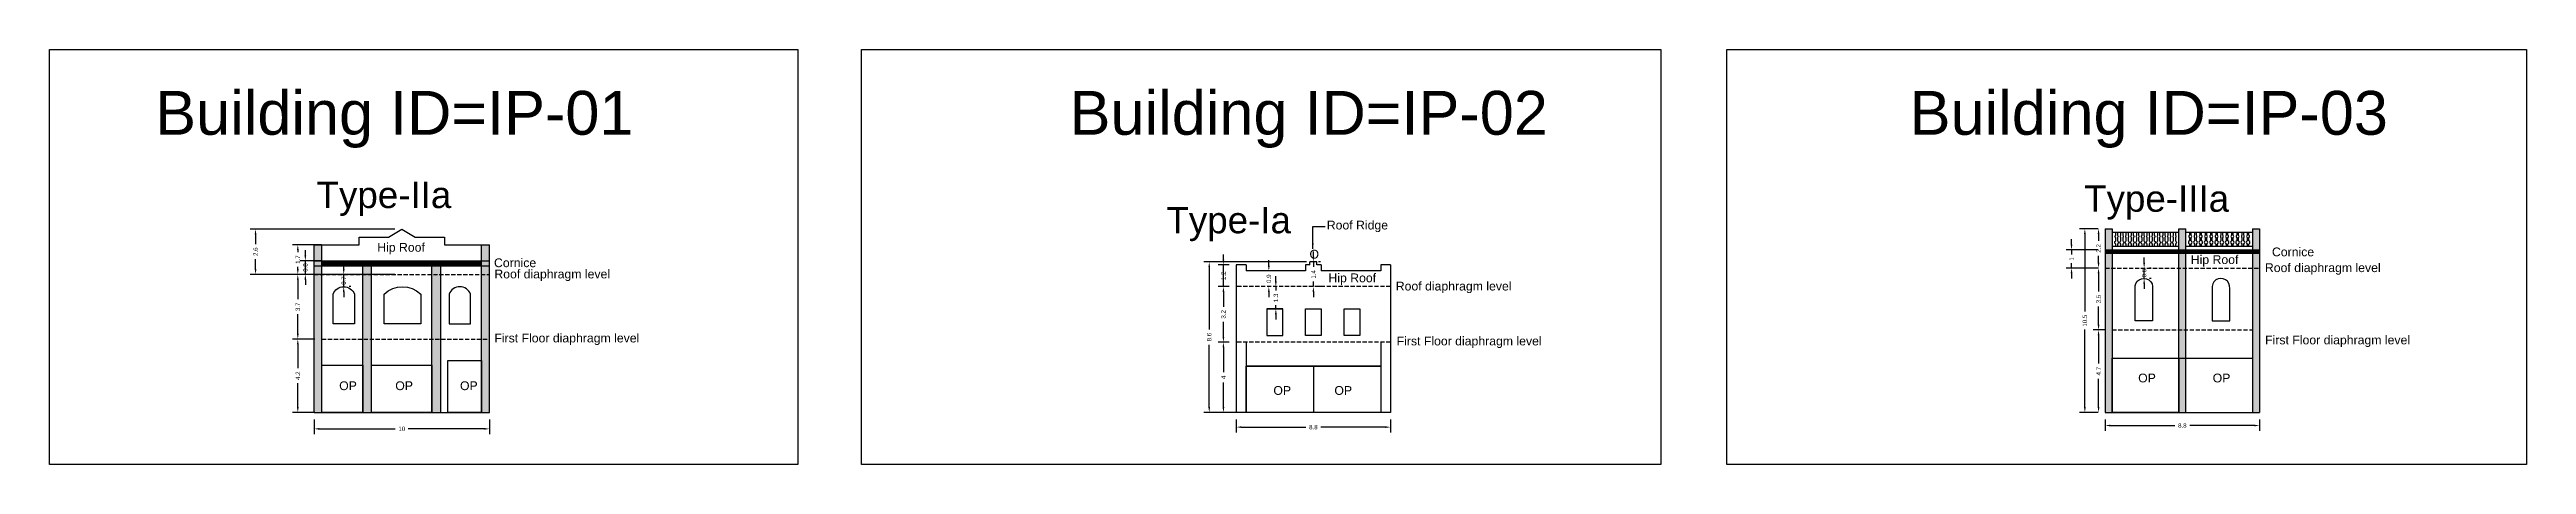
# Model space of a CAD drawing. Header units: metres. Extents: x 3416658 to 3417184, y -6712896 to -6712690.
# Drawn here: x 3416657.5 to 3416798.8, y -6712713.7 to -6712690.1 of the extents above; entities that cross this region are included whole.
import ezdxf

# ---------------------------------------------------------------- set-up
doc = ezdxf.new("R2010")
doc.units = ezdxf.units.M
doc.linetypes.add('ACAD_ISO02W100', pattern=[15, 12, -3])
doc.layers.add('Dotted', color=7, linetype='ACAD_ISO02W100', plot=False)
doc.styles.get("Standard").update_dxf_attribs({"font": 'arial.ttf'})
doc.dimstyles.new('ISO-25', dxfattribs={"dimtxt": 0.25, "dimasz": 0.3, "dimexe": 0.3, "dimexo": 0.4, "dimgap": 0.2, "dimtad": 0, "dimdec": 1, "dimdsep": 46, "dimtxsty": 'Standard', "dimcen": 2.5, "dimadec": 0, "dimazin": 0, "dimtfac": 1, "dimtdec": 1, "dimtmove": 0, "dimatfit": 3, "dimfxl": 1, "dimarcsym": 0})

msp = doc.modelspace()

# ---------------------------------------------------------------- texts
for s, heights, insert, char_height, attachment_point in [('Building ID=IP-01', [0.517], (3416663.55, -6712692.44), 2.5, 1), ('Building ID=IP-02', [0.517], (3416715.7, -6712692.44), 2.5, 1), ('Building ID=IP-03', [0.517], (3416763.61, -6712692.44), 2.5, 1), ('Type-IIa  ', [0.517], (3416672.75, -6712697.62), 1.5, 1), ('Type-IIIa  ', [0.517], (3416773.56, -6712697.83), 1.5, 1), ('Type-Ia  ', [0.517], (3416721.22, -6712699.06), 1.5, 1), ('Roof Ridge', [0], (3416733.86, -6712699.84), 0.5, 3), ('Hip Roof', [0], (3416676.21, -6712701.11), 0.5, 1), ('Cornice', [0], (3416784.27, -6712701.37), 0.5, 1), ('Cornice', [0], (3416682.87, -6712701.99), 0.5, 1), ('Roof diaphragm level ', [0], (3416682.89, -6712702.63), 0.5, 1), ('O', [0], (3416729.38, -6712701.5), 0.5, 1), ('Hip Roof', [0], (3416779.64, -6712701.81), 0.5, 1), ('Roof diaphragm level ', [0], (3416783.87, -6712702.27), 0.5, 1), ('Hip Roof', [0], (3416730.46, -6712702.85), 0.5, 1), ('Roof diaphragm level ', [0], (3416734.3, -6712703.32), 0.5, 1), ('\\pxt6;First Floor diaphragm level', [0], (3416682.89, -6712706.28), 0.5, 1), ('\\pxt6;First Floor diaphragm level', [0], (3416734.35, -6712706.45), 0.5, 1), ('\\pxt6;First Floor diaphragm level', [0], (3416783.88, -6712706.39), 0.5, 1), ('OP', [0], (3416674.04, -6712709), 0.5, 1), ('OP', [0], (3416677.24, -6712709), 0.5, 1), ('OP', [0], (3416680.93, -6712709), 0.5, 1), ('OP', [0], (3416727.32, -6712709.27), 0.5, 1), ('OP', [0], (3416730.8, -6712709.27), 0.5, 1), ('OP', [0], (3416776.64, -6712708.56), 0.5, 1), ('OP', [0], (3416780.89, -6712708.56), 0.5, 1)]:
    msp.add_mtext_dynamic_manual_height_columns(s, width=67.8645, gutter_width=12.5, heights=heights, dxfattribs=dict(insert=insert, char_height=char_height, attachment_point=attachment_point))

# ---------------------------------------------------------------- blocks, each defined once
blk = doc.blocks.new('*D1')
at = {"color": 0, "lineweight": -2, "transparency": 16777216}
for p, q in [((3416672.61, -6712711.17), (3416672.61, -6712712.01)), ((3416682.61, -6712711.17), (3416682.61, -6712712.01)), ((3416672.91, -6712711.71), (3416677.24, -6712711.71)), ((3416682.31, -6712711.71), (3416677.98, -6712711.71))]:
    blk.add_line(p, q, dxfattribs=at)
at = {"color": 0, "transparency": 16777216}
for points in [[(3416672.91, -6712711.66), (3416672.91, -6712711.76), (3416672.61, -6712711.71)], [(3416682.31, -6712711.66), (3416682.31, -6712711.76), (3416682.61, -6712711.71)]]:
    blk.add_solid(points, dxfattribs=at)
at = {"layer": 'Defpoints', "color": 0, "transparency": 16777216}
for p in [(3416672.61, -6712710.77), (3416682.61, -6712710.77), (3416682.61, -6712711.71)]:
    blk.add_point(p, dxfattribs=at)
at = {"color": 0, "transparency": 16777216, "insert": (3416677.61, -6712711.71), "char_height": 0.25, "attachment_point": 5}
blk.add_mtext('10', dxfattribs=at)
blk = doc.blocks.new('*D2')
at = {"color": 0, "lineweight": -2, "transparency": 16777216}
for p, q in [((3416673.04, -6712701.22), (3416671.38, -6712701.22)), ((3416671.68, -6712701.52), (3416671.68, -6712701.64)), ((3416671.68, -6712702.6), (3416671.68, -6712702.47)), ((3416673.04, -6712702.9), (3416671.38, -6712702.9))]:
    blk.add_line(p, q, dxfattribs=at)
at = {"color": 0, "transparency": 16777216}
for points in [[(3416671.63, -6712701.52), (3416671.73, -6712701.52), (3416671.68, -6712701.22)], [(3416671.63, -6712702.6), (3416671.73, -6712702.6), (3416671.68, -6712702.9)]]:
    blk.add_solid(points, dxfattribs=at)
at = {"layer": 'Defpoints', "color": 0, "transparency": 16777216}
for p in [(3416671.68, -6712701.22), (3416673.44, -6712701.22), (3416673.44, -6712702.9)]:
    blk.add_point(p, dxfattribs=at)
at = {"color": 0, "transparency": 16777216, "insert": (3416671.68, -6712702.06), "char_height": 0.25, "attachment_point": 5, "rotation": 90}
blk.add_mtext('1.7', dxfattribs=at)
blk = doc.blocks.new('*D3')
at = {"color": 0, "lineweight": -2, "transparency": 16777216}
for p, q in [((3416677.21, -6712700.32), (3416668.97, -6712700.32)), ((3416669.27, -6712700.62), (3416669.27, -6712701.18)), ((3416669.27, -6712702.6), (3416669.27, -6712702.04)), ((3416677.21, -6712702.9), (3416668.97, -6712702.9))]:
    blk.add_line(p, q, dxfattribs=at)
at = {"color": 0, "transparency": 16777216}
for points in [[(3416669.22, -6712700.62), (3416669.32, -6712700.62), (3416669.27, -6712700.32)], [(3416669.22, -6712702.6), (3416669.32, -6712702.6), (3416669.27, -6712702.9)]]:
    blk.add_solid(points, dxfattribs=at)
at = {"layer": 'Defpoints', "color": 0, "transparency": 16777216}
for p in [(3416677.61, -6712700.32), (3416669.27, -6712702.9), (3416677.61, -6712702.9)]:
    blk.add_point(p, dxfattribs=at)
at = {"color": 0, "transparency": 16777216, "insert": (3416669.27, -6712701.61), "char_height": 0.25, "attachment_point": 5, "rotation": 90}
blk.add_mtext('2.6', dxfattribs=at)
blk = doc.blocks.new('*D6')
at = {"color": 0, "lineweight": -2, "transparency": 16777216}
for p, q in [((3416672.66, -6712706.59), (3416671.38, -6712706.59)), ((3416671.68, -6712706.89), (3416671.68, -6712708.25)), ((3416671.68, -6712710.47), (3416671.68, -6712709.11)), ((3416672.66, -6712710.77), (3416671.38, -6712710.77))]:
    blk.add_line(p, q, dxfattribs=at)
at = {"color": 0, "transparency": 16777216}
for points in [[(3416671.63, -6712706.89), (3416671.73, -6712706.89), (3416671.68, -6712706.59)], [(3416671.63, -6712710.47), (3416671.73, -6712710.47), (3416671.68, -6712710.77)]]:
    blk.add_solid(points, dxfattribs=at)
at = {"layer": 'Defpoints', "color": 0, "transparency": 16777216}
for p in [(3416673.06, -6712706.59), (3416671.68, -6712710.77), (3416673.06, -6712710.77)]:
    blk.add_point(p, dxfattribs=at)
at = {"color": 0, "transparency": 16777216, "insert": (3416671.68, -6712708.68), "char_height": 0.25, "attachment_point": 5, "rotation": 90}
blk.add_mtext('4.2', dxfattribs=at)
blk = doc.blocks.new('*D7')
at = {"color": 0, "lineweight": -2, "transparency": 16777216}
for p, q in [((3416672.66, -6712702.9), (3416671.38, -6712702.9)), ((3416671.68, -6712703.2), (3416671.68, -6712704.32)), ((3416671.68, -6712706.29), (3416671.68, -6712705.17)), ((3416672.66, -6712706.59), (3416671.38, -6712706.59))]:
    blk.add_line(p, q, dxfattribs=at)
at = {"color": 0, "transparency": 16777216}
for points in [[(3416671.63, -6712703.2), (3416671.73, -6712703.2), (3416671.68, -6712702.9)], [(3416671.63, -6712706.29), (3416671.73, -6712706.29), (3416671.68, -6712706.59)]]:
    blk.add_solid(points, dxfattribs=at)
at = {"layer": 'Defpoints', "color": 0, "transparency": 16777216}
for p in [(3416671.68, -6712702.9), (3416673.06, -6712702.9), (3416673.06, -6712706.59)]:
    blk.add_point(p, dxfattribs=at)
at = {"color": 0, "transparency": 16777216, "insert": (3416671.68, -6712704.75), "char_height": 0.25, "attachment_point": 5, "rotation": 90}
blk.add_mtext('3.7', dxfattribs=at)
blk = doc.blocks.new('*D8')
at = {"color": 0, "lineweight": -2, "transparency": 16777216}
for p, q in [((3416674.3, -6712702.6), (3416674.3, -6712702.3)), ((3416674.3, -6712703.6), (3416674.3, -6712702.9)), ((3416674.3, -6712703.9), (3416674.3, -6712704.2)), ((3416674.7, -6712702.9), (3416674.6, -6712702.9)), ((3416674.7, -6712703.6), (3416674.6, -6712703.6))]:
    blk.add_line(p, q, dxfattribs=at)
at = {"color": 0, "transparency": 16777216}
for points in [[(3416674.25, -6712702.6), (3416674.35, -6712702.6), (3416674.3, -6712702.9)], [(3416674.25, -6712703.9), (3416674.35, -6712703.9), (3416674.3, -6712703.6)]]:
    blk.add_solid(points, dxfattribs=at)
at = {"layer": 'Defpoints', "color": 0, "transparency": 16777216}
for p in [(3416674.3, -6712702.9), (3416674.3, -6712702.9), (3416674.3, -6712703.6)]:
    blk.add_point(p, dxfattribs=at)
at = {"color": 0, "transparency": 16777216, "insert": (3416674.3, -6712703.25), "char_height": 0.25, "attachment_point": 5, "rotation": 90}
blk.add_mtext('0.7', dxfattribs=at)
blk = doc.blocks.new('*D9')
at = {"color": 0, "lineweight": -2, "transparency": 16777216}
for p, q in [((3416725.2, -6712711.17), (3416725.2, -6712711.91)), ((3416734, -6712711.17), (3416734, -6712711.91)), ((3416725.5, -6712711.61), (3416729.17, -6712711.61)), ((3416733.7, -6712711.61), (3416730.03, -6712711.61))]:
    blk.add_line(p, q, dxfattribs=at)
at = {"color": 0, "transparency": 16777216}
for points in [[(3416725.5, -6712711.56), (3416725.5, -6712711.66), (3416725.2, -6712711.61)], [(3416733.7, -6712711.56), (3416733.7, -6712711.66), (3416734, -6712711.61)]]:
    blk.add_solid(points, dxfattribs=at)
at = {"layer": 'Defpoints', "color": 0, "transparency": 16777216}
for p in [(3416725.2, -6712710.77), (3416734, -6712710.77), (3416734, -6712711.61)]:
    blk.add_point(p, dxfattribs=at)
at = {"color": 0, "transparency": 16777216, "insert": (3416729.6, -6712711.61), "char_height": 0.25, "attachment_point": 5}
blk.add_mtext('8.8', dxfattribs=at)
blk = doc.blocks.new('*D10')
at = {"color": 0, "lineweight": -2, "transparency": 16777216}
for p, q in [((3416724.8, -6712706.77), (3416724.17, -6712706.77)), ((3416724.47, -6712707.07), (3416724.47, -6712708.48)), ((3416724.47, -6712710.47), (3416724.47, -6712709.06)), ((3416724.8, -6712710.77), (3416724.17, -6712710.77))]:
    blk.add_line(p, q, dxfattribs=at)
at = {"color": 0, "transparency": 16777216}
for points in [[(3416724.42, -6712707.07), (3416724.52, -6712707.07), (3416724.47, -6712706.77)], [(3416724.42, -6712710.47), (3416724.52, -6712710.47), (3416724.47, -6712710.77)]]:
    blk.add_solid(points, dxfattribs=at)
at = {"layer": 'Defpoints', "color": 0, "transparency": 16777216}
for p in [(3416724.47, -6712706.77), (3416725.2, -6712706.77), (3416725.2, -6712710.77)]:
    blk.add_point(p, dxfattribs=at)
at = {"color": 0, "transparency": 16777216, "insert": (3416724.47, -6712708.77), "char_height": 0.25, "attachment_point": 5, "rotation": 90}
blk.add_mtext('4', dxfattribs=at)
blk = doc.blocks.new('*D11')
at = {"color": 0, "lineweight": -2, "transparency": 16777216}
for p, q in [((3416724.8, -6712703.6), (3416724.17, -6712703.6)), ((3416724.47, -6712703.9), (3416724.47, -6712704.76)), ((3416724.8, -6712706.77), (3416724.17, -6712706.77)), ((3416724.47, -6712706.47), (3416724.47, -6712705.61))]:
    blk.add_line(p, q, dxfattribs=at)
at = {"color": 0, "transparency": 16777216}
for points in [[(3416724.42, -6712703.9), (3416724.52, -6712703.9), (3416724.47, -6712703.6)], [(3416724.42, -6712706.47), (3416724.52, -6712706.47), (3416724.47, -6712706.77)]]:
    blk.add_solid(points, dxfattribs=at)
at = {"layer": 'Defpoints', "color": 0, "transparency": 16777216}
for p in [(3416724.47, -6712703.6), (3416725.2, -6712703.6), (3416725.2, -6712706.77)]:
    blk.add_point(p, dxfattribs=at)
at = {"color": 0, "transparency": 16777216, "insert": (3416724.47, -6712705.18), "char_height": 0.25, "attachment_point": 5, "rotation": 90}
blk.add_mtext('3.2', dxfattribs=at)
blk = doc.blocks.new('*D12')
at = {"color": 0, "lineweight": -2, "transparency": 16777216}
for p, q in [((3416724.8, -6712702.36), (3416724.17, -6712702.36)), ((3416724.47, -6712702.06), (3416724.47, -6712701.76)), ((3416724.47, -6712703.6), (3416724.47, -6712702.36)), ((3416724.8, -6712703.6), (3416724.17, -6712703.6)), ((3416724.47, -6712703.9), (3416724.47, -6712704.2))]:
    blk.add_line(p, q, dxfattribs=at)
at = {"color": 0, "transparency": 16777216}
for points in [[(3416724.42, -6712702.06), (3416724.52, -6712702.06), (3416724.47, -6712702.36)], [(3416724.42, -6712703.9), (3416724.52, -6712703.9), (3416724.47, -6712703.6)]]:
    blk.add_solid(points, dxfattribs=at)
at = {"layer": 'Defpoints', "color": 0, "transparency": 16777216}
for p in [(3416724.47, -6712702.36), (3416725.2, -6712702.36), (3416725.2, -6712703.6)]:
    blk.add_point(p, dxfattribs=at)
at = {"color": 0, "transparency": 16777216, "insert": (3416724.47, -6712702.98), "char_height": 0.25, "attachment_point": 5, "rotation": 90}
blk.add_mtext('1.2', dxfattribs=at)
blk = doc.blocks.new('*D13')
at = {"color": 0, "lineweight": -2, "transparency": 16777216}
for p, q in [((3416727.06, -6712702.4), (3416727.06, -6712702.1)), ((3416727.06, -6712702.7), (3416727.06, -6712702.72)), ((3416727.46, -6712702.7), (3416727.36, -6712702.7)), ((3416727.06, -6712703.6), (3416727.06, -6712703.58)), ((3416727.06, -6712703.9), (3416727.06, -6712704.2)), ((3416727.46, -6712703.6), (3416727.36, -6712703.6))]:
    blk.add_line(p, q, dxfattribs=at)
at = {"color": 0, "transparency": 16777216}
for points in [[(3416727.01, -6712702.4), (3416727.11, -6712702.4), (3416727.06, -6712702.7)], [(3416727.01, -6712703.9), (3416727.11, -6712703.9), (3416727.06, -6712703.6)]]:
    blk.add_solid(points, dxfattribs=at)
at = {"layer": 'Defpoints', "color": 0, "transparency": 16777216}
for p in [(3416727.06, -6712702.7), (3416727.06, -6712702.7), (3416727.06, -6712703.6)]:
    blk.add_point(p, dxfattribs=at)
at = {"color": 0, "transparency": 16777216, "insert": (3416727.06, -6712703.15), "char_height": 0.25, "attachment_point": 5, "rotation": 90}
blk.add_mtext('0.9', dxfattribs=at)
blk = doc.blocks.new('*D14')
at = {"color": 0, "lineweight": -2, "transparency": 16777216}
for p, q in [((3416729.6, -6712701.89), (3416729.6, -6712701.59)), ((3416729.6, -6712702.19), (3416729.6, -6712702.48)), ((3416730, -6712702.19), (3416729.9, -6712702.19)), ((3416729.6, -6712703.6), (3416729.6, -6712703.31)), ((3416729.6, -6712703.9), (3416729.6, -6712704.2)), ((3416730, -6712703.6), (3416729.9, -6712703.6))]:
    blk.add_line(p, q, dxfattribs=at)
at = {"color": 0, "transparency": 16777216}
for points in [[(3416729.55, -6712701.89), (3416729.65, -6712701.89), (3416729.6, -6712702.19)], [(3416729.55, -6712703.9), (3416729.65, -6712703.9), (3416729.6, -6712703.6)]]:
    blk.add_solid(points, dxfattribs=at)
at = {"layer": 'Defpoints', "color": 0, "transparency": 16777216}
for p in [(3416729.6, -6712702.19), (3416729.6, -6712703.6), (3416729.6, -6712703.6)]:
    blk.add_point(p, dxfattribs=at)
at = {"color": 0, "transparency": 16777216, "insert": (3416729.6, -6712702.9), "char_height": 0.25, "attachment_point": 5, "rotation": 90}
blk.add_mtext('1.4', dxfattribs=at)
blk = doc.blocks.new('*D15')
at = {"color": 0, "lineweight": -2, "transparency": 16777216}
for p, q in [((3416727.46, -6712703.3), (3416727.46, -6712703)), ((3416727.46, -6712703.6), (3416727.46, -6712703.82)), ((3416727.81, -6712703.6), (3416727.76, -6712703.6)), ((3416727.46, -6712704.87), (3416727.46, -6712704.65)), ((3416727.46, -6712705.17), (3416727.46, -6712705.47)), ((3416727.8, -6712704.87), (3416727.76, -6712704.87))]:
    blk.add_line(p, q, dxfattribs=at)
at = {"color": 0, "transparency": 16777216}
for points in [[(3416727.41, -6712703.3), (3416727.51, -6712703.3), (3416727.46, -6712703.6)], [(3416727.41, -6712705.17), (3416727.51, -6712705.17), (3416727.46, -6712704.87)]]:
    blk.add_solid(points, dxfattribs=at)
at = {"layer": 'Defpoints', "color": 0, "transparency": 16777216}
for p in [(3416727.41, -6712703.6), (3416727.46, -6712703.6), (3416727.4, -6712704.87)]:
    blk.add_point(p, dxfattribs=at)
at = {"color": 0, "transparency": 16777216, "insert": (3416727.46, -6712704.24), "char_height": 0.25, "attachment_point": 5, "rotation": 90}
blk.add_mtext('1.3', dxfattribs=at)
blk = doc.blocks.new('*D16')
at = {"color": 0, "lineweight": -2, "transparency": 16777216}
for p, q in [((3416729.2, -6712702.19), (3416723.36, -6712702.19)), ((3416723.66, -6712702.49), (3416723.66, -6712706.05)), ((3416723.66, -6712710.47), (3416723.66, -6712706.91)), ((3416729.2, -6712710.77), (3416723.36, -6712710.77))]:
    blk.add_line(p, q, dxfattribs=at)
at = {"color": 0, "transparency": 16777216}
for points in [[(3416723.61, -6712702.49), (3416723.71, -6712702.49), (3416723.66, -6712702.19)], [(3416723.61, -6712710.47), (3416723.71, -6712710.47), (3416723.66, -6712710.77)]]:
    blk.add_solid(points, dxfattribs=at)
at = {"layer": 'Defpoints', "color": 0, "transparency": 16777216}
for p in [(3416729.6, -6712702.19), (3416723.66, -6712710.77), (3416729.6, -6712710.77)]:
    blk.add_point(p, dxfattribs=at)
at = {"color": 0, "transparency": 16777216, "insert": (3416723.66, -6712706.48), "char_height": 0.25, "attachment_point": 5, "rotation": 90}
blk.add_mtext('8.6', dxfattribs=at)
blk = doc.blocks.new('*D18')
at = {"color": 0, "lineweight": -2, "transparency": 16777216}
for p, q in [((3416774.36, -6712700.3), (3416774.08, -6712700.3)), ((3416774.38, -6712700.6), (3416774.38, -6712700.99)), ((3416774.36, -6712702.54), (3416774.08, -6712702.54)), ((3416774.38, -6712702.24), (3416774.38, -6712701.85))]:
    blk.add_line(p, q, dxfattribs=at)
at = {"color": 0, "transparency": 16777216}
for points in [[(3416774.33, -6712700.6), (3416774.43, -6712700.6), (3416774.38, -6712700.3)], [(3416774.33, -6712702.24), (3416774.43, -6712702.24), (3416774.38, -6712702.54)]]:
    blk.add_solid(points, dxfattribs=at)
at = {"layer": 'Defpoints', "color": 0, "transparency": 16777216}
for p in [(3416774.38, -6712700.3), (3416774.76, -6712700.3), (3416774.76, -6712702.54)]:
    blk.add_point(p, dxfattribs=at)
at = {"color": 0, "transparency": 16777216, "insert": (3416774.38, -6712701.42), "char_height": 0.25, "attachment_point": 5, "rotation": 90}
blk.add_mtext('2.2', dxfattribs=at)
blk = doc.blocks.new('*D19')
at = {"color": 0, "lineweight": -2, "transparency": 16777216}
for p, q in [((3416774.76, -6712711.17), (3416774.76, -6712711.82)), ((3416783.56, -6712711.17), (3416783.56, -6712711.82)), ((3416775.06, -6712711.52), (3416778.73, -6712711.52)), ((3416783.26, -6712711.52), (3416779.59, -6712711.52))]:
    blk.add_line(p, q, dxfattribs=at)
at = {"color": 0, "transparency": 16777216}
for points in [[(3416775.06, -6712711.47), (3416775.06, -6712711.57), (3416774.76, -6712711.52)], [(3416783.26, -6712711.47), (3416783.26, -6712711.57), (3416783.56, -6712711.52)]]:
    blk.add_solid(points, dxfattribs=at)
at = {"layer": 'Defpoints', "color": 0, "transparency": 16777216}
for p in [(3416774.76, -6712710.77), (3416783.56, -6712710.77), (3416783.56, -6712711.52)]:
    blk.add_point(p, dxfattribs=at)
at = {"color": 0, "transparency": 16777216, "insert": (3416779.16, -6712711.52), "char_height": 0.25, "attachment_point": 5}
blk.add_mtext('8.8', dxfattribs=at)
blk = doc.blocks.new('*D20')
at = {"color": 0, "lineweight": -2, "transparency": 16777216}
for p, q in [((3416774.36, -6712700.3), (3416773.3, -6712700.3)), ((3416773.6, -6712700.6), (3416773.6, -6712705.02)), ((3416773.6, -6712710.47), (3416773.6, -6712706.05)), ((3416774.36, -6712710.77), (3416773.3, -6712710.77))]:
    blk.add_line(p, q, dxfattribs=at)
at = {"color": 0, "transparency": 16777216}
for points in [[(3416773.55, -6712700.6), (3416773.65, -6712700.6), (3416773.6, -6712700.3)], [(3416773.55, -6712710.47), (3416773.65, -6712710.47), (3416773.6, -6712710.77)]]:
    blk.add_solid(points, dxfattribs=at)
at = {"layer": 'Defpoints', "color": 0, "transparency": 16777216}
for p in [(3416773.6, -6712700.3), (3416774.76, -6712700.3), (3416774.76, -6712710.77)]:
    blk.add_point(p, dxfattribs=at)
at = {"color": 0, "transparency": 16777216, "insert": (3416773.6, -6712705.54), "char_height": 0.25, "attachment_point": 5, "rotation": 90}
blk.add_mtext('10.5', dxfattribs=at)
blk = doc.blocks.new('*D21')
at = {"color": 0, "lineweight": -2, "transparency": 16777216}
for p, q in [((3416774.76, -6712706.07), (3416774.08, -6712706.07)), ((3416774.38, -6712706.37), (3416774.38, -6712707.99)), ((3416774.38, -6712710.47), (3416774.38, -6712708.85)), ((3416774.36, -6712710.77), (3416774.08, -6712710.77))]:
    blk.add_line(p, q, dxfattribs=at)
at = {"color": 0, "transparency": 16777216}
for points in [[(3416774.33, -6712706.37), (3416774.43, -6712706.37), (3416774.38, -6712706.07)], [(3416774.33, -6712710.47), (3416774.43, -6712710.47), (3416774.38, -6712710.77)]]:
    blk.add_solid(points, dxfattribs=at)
at = {"layer": 'Defpoints', "color": 0, "transparency": 16777216}
for p in [(3416774.38, -6712706.07), (3416775.16, -6712706.07), (3416774.76, -6712710.77)]:
    blk.add_point(p, dxfattribs=at)
at = {"color": 0, "transparency": 16777216, "insert": (3416774.38, -6712708.42), "char_height": 0.25, "attachment_point": 5, "rotation": 90}
blk.add_mtext('4.7', dxfattribs=at)
blk = doc.blocks.new('*D22')
at = {"color": 0, "lineweight": -2, "transparency": 16777216}
for p, q in [((3416774.36, -6712702.54), (3416774.08, -6712702.54)), ((3416774.38, -6712702.84), (3416774.38, -6712703.88)), ((3416774.38, -6712705.77), (3416774.38, -6712704.73)), ((3416774.76, -6712706.07), (3416774.08, -6712706.07))]:
    blk.add_line(p, q, dxfattribs=at)
at = {"color": 0, "transparency": 16777216}
for points in [[(3416774.33, -6712702.84), (3416774.43, -6712702.84), (3416774.38, -6712702.54)], [(3416774.33, -6712705.77), (3416774.43, -6712705.77), (3416774.38, -6712706.07)]]:
    blk.add_solid(points, dxfattribs=at)
at = {"layer": 'Defpoints', "color": 0, "transparency": 16777216}
for p in [(3416774.38, -6712702.54), (3416774.76, -6712702.54), (3416775.16, -6712706.07)]:
    blk.add_point(p, dxfattribs=at)
at = {"color": 0, "transparency": 16777216, "insert": (3416774.38, -6712704.31), "char_height": 0.25, "attachment_point": 5, "rotation": 90}
blk.add_mtext('3.5', dxfattribs=at)
blk = doc.blocks.new('*D23')
at = {"color": 0, "lineweight": -2, "transparency": 16777216}
for p, q in [((3416776.98, -6712702.24), (3416776.98, -6712701.94)), ((3416776.98, -6712703.13), (3416776.98, -6712702.54)), ((3416777.38, -6712702.54), (3416777.28, -6712702.54)), ((3416776.98, -6712703.43), (3416776.98, -6712703.73)), ((3416777.38, -6712703.13), (3416777.28, -6712703.13))]:
    blk.add_line(p, q, dxfattribs=at)
at = {"color": 0, "transparency": 16777216}
for points in [[(3416776.93, -6712702.24), (3416777.03, -6712702.24), (3416776.98, -6712702.54)], [(3416776.93, -6712703.43), (3416777.03, -6712703.43), (3416776.98, -6712703.13)]]:
    blk.add_solid(points, dxfattribs=at)
at = {"layer": 'Defpoints', "color": 0, "transparency": 16777216}
for p in [(3416776.98, -6712702.54), (3416776.98, -6712702.54), (3416776.98, -6712703.13)]:
    blk.add_point(p, dxfattribs=at)
at = {"color": 0, "transparency": 16777216, "insert": (3416776.98, -6712702.83), "char_height": 0.25, "attachment_point": 5, "rotation": 90}
blk.add_mtext('0.6', dxfattribs=at)
blk = doc.blocks.new('*D118')
at = {"color": 0, "lineweight": -2, "transparency": 16777216}
for p, q in [((3416772.84, -6712701.2), (3416772.84, -6712700.9)), ((3416774.36, -6712701.5), (3416772.54, -6712701.5)), ((3416774.36, -6712702.54), (3416772.54, -6712702.54)), ((3416772.84, -6712701.5), (3416772.84, -6712701.77)), ((3416772.84, -6712702.54), (3416772.84, -6712702.27)), ((3416772.84, -6712702.84), (3416772.84, -6712703.14))]:
    blk.add_line(p, q, dxfattribs=at)
at = {"color": 0, "transparency": 16777216}
for points in [[(3416772.79, -6712701.2), (3416772.89, -6712701.2), (3416772.84, -6712701.5)], [(3416772.79, -6712702.84), (3416772.89, -6712702.84), (3416772.84, -6712702.54)]]:
    blk.add_solid(points, dxfattribs=at)
at = {"layer": 'Defpoints', "color": 0, "transparency": 16777216}
for p in [(3416772.84, -6712701.5), (3416774.76, -6712701.5), (3416774.76, -6712702.54)]:
    blk.add_point(p, dxfattribs=at)
at = {"color": 0, "transparency": 16777216, "insert": (3416772.84, -6712702.02), "char_height": 0.25, "attachment_point": 5, "rotation": 90}
blk.add_mtext('1', dxfattribs=at)
blk = doc.blocks.new('*D123')
at = {"color": 0, "lineweight": -2, "transparency": 16777216}
for p, q in [((3416673.04, -6712702.12), (3416671.81, -6712702.12)), ((3416672.11, -6712701.82), (3416672.11, -6712701.52)), ((3416672.11, -6712702.9), (3416672.11, -6712702.12)), ((3416673.04, -6712702.9), (3416671.81, -6712702.9)), ((3416672.11, -6712703.2), (3416672.11, -6712703.5))]:
    blk.add_line(p, q, dxfattribs=at)
at = {"color": 0, "transparency": 16777216}
for points in [[(3416672.06, -6712701.82), (3416672.16, -6712701.82), (3416672.11, -6712702.12)], [(3416672.06, -6712703.2), (3416672.16, -6712703.2), (3416672.11, -6712702.9)]]:
    blk.add_solid(points, dxfattribs=at)
at = {"layer": 'Defpoints', "color": 0, "transparency": 16777216}
for p in [(3416672.11, -6712702.12), (3416673.44, -6712702.12), (3416673.44, -6712702.9)]:
    blk.add_point(p, dxfattribs=at)
at = {"color": 0, "transparency": 16777216, "insert": (3416672.11, -6712702.51), "char_height": 0.25, "attachment_point": 5, "rotation": 90}
blk.add_mtext('0.8', dxfattribs=at)

# ---------------------------------------------------------------- dimensions: what is measured, and where the dimension line sits
for base, p1, p2, picture, middle in [((3416669.27, -6712702.9), (3416677.61, -6712700.32), (3416677.61, -6712702.9), '*D3', (3416669.27, -6712701.61)), ((3416671.68, -6712701.22), (3416673.44, -6712702.9), (3416673.44, -6712701.22), '*D2', (3416671.68, -6712702.06)), ((3416772.84, -6712701.5), (3416774.76, -6712702.54), (3416774.76, -6712701.5), '*D118', (3416772.84, -6712702.02)), ((3416672.11, -6712702.12), (3416673.44, -6712702.9), (3416673.44, -6712702.12), '*D123', (3416672.11, -6712702.51)), ((3416674.3, -6712702.9), (3416674.3, -6712703.6), (3416674.3, -6712702.9), '*D8', (3416674.3, -6712703.25)), ((3416727.06, -6712702.7), (3416727.06, -6712703.6), (3416727.06, -6712702.7), '*D13', (3416727.06, -6712703.15)), ((3416729.6, -6712703.6), (3416729.6, -6712702.19), (3416729.6, -6712703.6), '*D14', (3416729.6, -6712702.9)), ((3416776.98, -6712702.54), (3416776.98, -6712703.13), (3416776.98, -6712702.54), '*D23', (3416776.98, -6712702.83)), ((3416727.46, -6712703.6), (3416727.4, -6712704.87), (3416727.41, -6712703.6), '*D15', (3416727.46, -6712704.24))]:
    dim = msp.add_linear_dim(base=base, p1=p1, p2=p2, angle=90, dimstyle='ISO-25')
    dim.commit()
    dim.dimension.update_dxf_attribs({"geometry": picture, "text_midpoint": middle, "dimtype": 160})
for base, p1, p2, picture, middle in [((3416773.6, -6712700.3), (3416774.76, -6712710.77), (3416774.76, -6712700.3), '*D20', (3416773.6, -6712705.54)), ((3416774.38, -6712700.3), (3416774.76, -6712702.54), (3416774.76, -6712700.3), '*D18', (3416774.38, -6712701.42)), ((3416723.66, -6712710.77), (3416729.6, -6712702.19), (3416729.6, -6712710.77), '*D16', (3416723.66, -6712706.48)), ((3416671.68, -6712710.77), (3416673.06, -6712706.59), (3416673.06, -6712710.77), '*D6', (3416671.68, -6712708.68)), ((3416724.47, -6712706.77), (3416725.2, -6712710.77), (3416725.2, -6712706.77), '*D10', (3416724.47, -6712708.77)), ((3416774.38, -6712706.07), (3416774.76, -6712710.77), (3416775.16, -6712706.07), '*D21', (3416774.38, -6712708.42))]:
    dim = msp.add_linear_dim(base=base, p1=p1, p2=p2, angle=90, dimstyle='ISO-25')
    dim.commit()
    dim.dimension.update_dxf_attribs({"geometry": picture, "text_midpoint": middle})
for base, p1, p2, picture, middle in [((3416724.47, -6712702.36), (3416725.2, -6712703.6), (3416725.2, -6712702.36), '*D12', (3416724.47, -6712702.98)), ((3416724.47, -6712703.6), (3416725.2, -6712706.77), (3416725.2, -6712703.6), '*D11', (3416724.47, -6712705.18))]:
    dim = msp.add_linear_dim(base=base, p1=p1, p2=p2, angle=90, dimstyle='ISO-25', override={"dimtmove": 1})
    dim.commit()
    dim.dimension.update_dxf_attribs({"geometry": picture, "text_midpoint": middle, "dimtype": 160})
for base, p1, p2, picture, middle in [((3416774.38, -6712702.54), (3416775.16, -6712706.07), (3416774.76, -6712702.54), '*D22', (3416774.38, -6712704.31)), ((3416671.68, -6712702.9), (3416673.06, -6712706.59), (3416673.06, -6712702.9), '*D7', (3416671.68, -6712704.75))]:
    dim = msp.add_linear_dim(base=base, p1=p1, p2=p2, angle=90, dimstyle='ISO-25', override={"dimtmove": 1})
    dim.commit()
    dim.dimension.update_dxf_attribs({"geometry": picture, "text_midpoint": middle})
for base, p1, p2, picture, middle in [((3416682.61, -6712711.71), (3416672.61, -6712710.77), (3416682.61, -6712710.77), '*D1', (3416677.61, -6712711.71)), ((3416734, -6712711.61), (3416725.2, -6712710.77), (3416734, -6712710.77), '*D9', (3416729.6, -6712711.61)), ((3416783.56, -6712711.52), (3416774.76, -6712710.77), (3416783.56, -6712710.77), '*D19', (3416779.16, -6712711.52))]:
    dim = msp.add_linear_dim(base=base, p1=p1, p2=p2, dimstyle='ISO-25')
    dim.commit()
    dim.dimension.update_dxf_attribs({"geometry": picture, "text_midpoint": middle})

# ---------------------------------------------------------------- hatches: boundary and pattern name
h = msp.add_hatch(color=256)
h.dxf.hatch_style = 1
h.paths.add_polyline_path([(3416673.06, -6712702.9), (3416672.61, -6712702.9), (3416672.61, -6712710.77), (3416673.06, -6712710.77)])
h.paths.add_polyline_path([(3416673.06, -6712702.42), (3416672.61, -6712702.42), (3416672.61, -6712702.9), (3416673.06, -6712702.9)])
h.paths.add_polyline_path([(3416673.06, -6712702.12), (3416672.61, -6712702.12), (3416672.61, -6712702.42), (3416673.06, -6712702.42)])
h.paths.add_polyline_path([(3416673.06, -6712701.22), (3416672.61, -6712701.22), (3416672.61, -6712702.12), (3416673.06, -6712702.12)])
h = msp.add_hatch()
h.set_pattern_fill('ANGLE', color=256)
h.set_pattern_definition([(0, (0, 0), (0, 6.985), [5.08, -1.905]), (90, (0, 0), (-6.985, 4e-16), [5.08, -1.905])])
h.paths.add_polyline_path([(3416677.76, -6712702.9), (3416677.3, -6712702.9), (3416677.3, -6712710.77), (3416677.76, -6712710.77)])
h.paths.add_polyline_path([(3416677.76, -6712702.42), (3416677.3, -6712702.42), (3416677.3, -6712702.9), (3416677.76, -6712702.9)])
h.paths.add_polyline_path([(3416677.76, -6712702.12), (3416677.3, -6712702.12), (3416677.3, -6712702.42), (3416677.76, -6712702.42)])
h.paths.add_polyline_path([(3416677.76, -6712701.22), (3416677.3, -6712701.22), (3416677.3, -6712702.12), (3416677.76, -6712702.12)])
h = msp.add_hatch(color=256)
h.dxf.hatch_style = 1
h.paths.add_polyline_path([(3416682.61, -6712702.9), (3416682.16, -6712702.9), (3416682.16, -6712706.59), (3416682.61, -6712706.59)])
h.paths.add_polyline_path([(3416682.61, -6712702.12), (3416682.16, -6712702.12), (3416682.16, -6712702.42), (3416682.61, -6712702.42)])
h.paths.add_polyline_path([(3416682.61, -6712701.22), (3416682.16, -6712701.22), (3416682.16, -6712702.12), (3416682.61, -6712702.12)])
h.paths.add_polyline_path([(3416682.61, -6712702.42), (3416682.16, -6712702.42), (3416682.16, -6712702.9), (3416682.61, -6712702.9)])
h.paths.add_polyline_path([(3416682.61, -6712706.59), (3416682.16, -6712706.59), (3416682.16, -6712710.77), (3416682.61, -6712710.77)])
h = msp.add_hatch(color=256)
h.dxf.hatch_style = 1
h.paths.add_polyline_path([(3416783.56, -6712702.54), (3416783.16, -6712702.54), (3416783.16, -6712706.67), (3416783.56, -6712706.67)])
h.paths.add_polyline_path([(3416783.56, -6712706.67), (3416783.16, -6712706.67), (3416783.16, -6712710.77), (3416783.56, -6712710.77)])
h.paths.add_polyline_path([(3416783.56, -6712701.7), (3416783.16, -6712701.7), (3416783.16, -6712702.54), (3416783.56, -6712702.54)])
h.paths.add_polyline_path([(3416783.56, -6712700.3), (3416783.16, -6712700.3), (3416783.16, -6712701.5), (3416783.56, -6712701.5)])
h.paths.add_polyline_path([(3416779.36, -6712701.7), (3416778.96, -6712701.7), (3416778.96, -6712702.54), (3416779.36, -6712702.54)])
h.paths.add_polyline_path([(3416779.36, -6712700.3), (3416778.96, -6712700.3), (3416778.96, -6712701.5), (3416779.36, -6712701.5)])
h.paths.add_polyline_path([(3416779.36, -6712702.54), (3416778.96, -6712702.54), (3416778.96, -6712706.67), (3416779.36, -6712706.67)])
h.paths.add_polyline_path([(3416779.36, -6712706.67), (3416778.96, -6712706.67), (3416778.96, -6712710.77), (3416779.36, -6712710.77)])
h.paths.add_polyline_path([(3416775.16, -6712706.67), (3416774.76, -6712706.67), (3416774.76, -6712710.77), (3416775.16, -6712710.77)])
h.paths.add_polyline_path([(3416775.16, -6712702.54), (3416774.76, -6712702.54), (3416774.76, -6712706.67), (3416775.16, -6712706.67)])
h.paths.add_polyline_path([(3416775.16, -6712701.7), (3416774.76, -6712701.7), (3416774.76, -6712702.54), (3416775.16, -6712702.54)])
h.paths.add_polyline_path([(3416775.16, -6712700.3), (3416774.76, -6712700.3), (3416774.76, -6712701.5), (3416775.16, -6712701.5)])
h = msp.add_hatch()
h.set_pattern_fill('ANSI32', color=256, scale=0.01)
h.set_pattern_definition([(45, (-4.6936, 0), (-0.067351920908, 0.067351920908), []), (45, (-4.6487, 0), (-0.067351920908, 0.067351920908), [])])
h.paths.add_polyline_path([(3416673.06, -6712702.12), (3416673.06, -6712702.42), (3416682.16, -6712702.42), (3416682.16, -6712702.12)])
h = msp.add_hatch(color=256)
h.dxf.hatch_style = 1
h.paths.add_polyline_path([(3416679.83, -6712706.59), (3416679.33, -6712706.59), (3416679.33, -6712710.77), (3416679.83, -6712710.77)])
h.paths.add_polyline_path([(3416679.83, -6712702.9), (3416679.33, -6712702.9), (3416679.33, -6712706.59), (3416679.83, -6712706.59)])
h.paths.add_polyline_path([(3416679.83, -6712702.42), (3416679.33, -6712702.42), (3416679.33, -6712702.9), (3416679.83, -6712702.9)])
h.paths.add_polyline_path([(3416675.89, -6712702.42), (3416675.39, -6712702.42), (3416675.39, -6712702.9), (3416675.89, -6712702.9)])
h = msp.add_hatch()
h.set_pattern_fill('ANSI32', color=256, scale=0.01)
h.set_pattern_definition([(45, (-10.36613, -1.5239), (-0.067351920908, 0.067351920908), []), (45, (-10.32123, -1.5239), (-0.067351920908, 0.067351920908), [])])
h.paths.add_polyline_path([(3416783.56, -6712701.7), (3416783.56, -6712701.5), (3416774.76, -6712701.5), (3416774.76, -6712701.7)])
h = msp.add_hatch(color=256)
h.dxf.hatch_style = 1
h.paths.add_polyline_path([(3416675.89, -6712702.9), (3416675.39, -6712702.9), (3416675.39, -6712706.59), (3416675.89, -6712706.59)])
h.paths.add_polyline_path([(3416675.89, -6712706.59), (3416675.39, -6712706.59), (3416675.39, -6712710.77), (3416675.89, -6712710.77)])

# ---------------------------------------------------------------- linework, layer by layer
for p, q in [((3416774.76, -6712700.3), (3416774.76, -6712710.77)), ((3416775.16, -6712700.3), (3416775.16, -6712701.5)), ((3416783.16, -6712700.3), (3416783.16, -6712701.5)), ((3416783.56, -6712700.3), (3416783.56, -6712710.77)), ((3416672.61, -6712702.12), (3416682.61, -6712702.12)), ((3416672.61, -6712702.42), (3416682.61, -6712702.42)), ((3416775.16, -6712701.7), (3416775.16, -6712710.77)), ((3416783.16, -6712701.7), (3416783.16, -6712710.77)), ((3416775.16, -6712707.67), (3416783.16, -6712707.67)), ((3416774.76, -6712710.77), (3416783.56, -6712710.77))]:
    msp.add_line(p, q)
for points in [[(3416657.52, -6712690.08), (3416700.19, -6712690.08), (3416700.19, -6712713.74), (3416657.52, -6712713.74)], [(3416703.82, -6712690.08), (3416749.42, -6712690.08), (3416749.42, -6712713.74), (3416703.82, -6712713.74)], [(3416753.19, -6712690.08), (3416798.78, -6712690.08), (3416798.78, -6712713.74), (3416753.19, -6712713.74)], [(3416727.85, -6712704.87), (3416726.95, -6712704.87), (3416726.95, -6712706.38), (3416727.85, -6712706.38)], [(3416729.15, -6712704.87), (3416730.05, -6712704.87), (3416730.05, -6712706.38), (3416729.15, -6712706.38)], [(3416731.35, -6712704.87), (3416732.25, -6712704.87), (3416732.25, -6712706.38), (3416731.35, -6712706.38)], [(3416673.06, -6712708.08), (3416675.39, -6712708.08), (3416675.39, -6712710.77), (3416673.06, -6712710.77)], [(3416675.89, -6712708.08), (3416679.33, -6712708.08), (3416679.33, -6712710.77), (3416675.89, -6712710.77)], [(3416680.23, -6712707.82), (3416682.16, -6712707.82), (3416682.16, -6712710.77), (3416680.23, -6712710.77)], [(3416725.76, -6712708.14), (3416733.44, -6712708.14), (3416733.44, -6712710.77), (3416725.76, -6712710.77)], [(3416775.16, -6712707.67), (3416778.96, -6712707.67), (3416778.96, -6712710.77), (3416775.16, -6712710.77)]]:
    msp.add_lwpolyline(points, close=True)
for points in [[(3416672.61, -6712701.22), (3416675.18, -6712701.22), (3416675.18, -6712700.78), (3416676.85, -6712700.78), (3416677.61, -6712700.32), (3416678.37, -6712700.78), (3416680.04, -6712700.78), (3416680.04, -6712701.22), (3416682.61, -6712701.22)], [(3416672.61, -6712710.77), (3416672.61, -6712701.22)], [(3416673.06, -6712710.77), (3416673.06, -6712701.22)], [(3416682.16, -6712710.77), (3416682.16, -6712701.22)], [(3416682.61, -6712710.77), (3416682.61, -6712701.22)], [(3416774.76, -6712700.3), (3416775.16, -6712700.3)], [(3416775.16, -6712700.5), (3416778.96, -6712700.5)], [(3416775.16, -6712701.3), (3416778.96, -6712701.3)], [(3416778.96, -6712700.3), (3416779.36, -6712700.3)], [(3416778.96, -6712701.5), (3416778.96, -6712700.3)], [(3416779.36, -6712701.5), (3416779.36, -6712700.3)], [(3416779.36, -6712700.5), (3416783.16, -6712700.5)], [(3416779.36, -6712701.3), (3416783.16, -6712701.3)], [(3416783.16, -6712700.3), (3416783.56, -6712700.3)], [(3416675.39, -6712710.77), (3416675.39, -6712702.42)], [(3416675.89, -6712710.77), (3416675.89, -6712702.42)], [(3416679.33, -6712710.77), (3416679.33, -6712702.42)], [(3416679.83, -6712710.77), (3416679.83, -6712702.42)], [(3416725.2, -6712702.36), (3416725.2, -6712710.77)], [(3416725.76, -6712702.36), (3416725.2, -6712702.36)], [(3416725.76, -6712702.36), (3416725.76, -6712702.7)], [(3416729.15, -6712702.7), (3416725.76, -6712702.7)], [(3416729.15, -6712702.36), (3416729.15, -6712702.7)], [(3416729.4, -6712702.36), (3416729.15, -6712702.36)], [(3416729.8, -6712702.19), (3416729.4, -6712702.19)], [(3416729.4, -6712702.36), (3416729.4, -6712702.19)], [(3416729.8, -6712702.36), (3416729.8, -6712702.19)], [(3416730.05, -6712702.36), (3416729.8, -6712702.36)], [(3416730.05, -6712702.36), (3416730.05, -6712702.7)], [(3416733.44, -6712702.7), (3416730.05, -6712702.7)], [(3416733.44, -6712702.36), (3416733.44, -6712702.7)], [(3416734, -6712702.36), (3416733.44, -6712702.36)], [(3416734, -6712702.36), (3416734, -6712710.77)], [(3416774.76, -6712701.5), (3416783.56, -6712701.5)], [(3416774.76, -6712701.7), (3416783.56, -6712701.7)], [(3416778.96, -6712710.77), (3416778.96, -6712701.7)], [(3416779.36, -6712710.77), (3416779.36, -6712701.7)], [(3416726.95, -6712704.87), (3416727.85, -6712704.87)], [(3416729.15, -6712704.87), (3416730.05, -6712704.87)], [(3416731.35, -6712704.87), (3416732.25, -6712704.87)], [(3416725.76, -6712706.77), (3416725.76, -6712710.77)], [(3416733.44, -6712706.77), (3416733.44, -6712710.77)], [(3416673.06, -6712708.08), (3416675.39, -6712708.08)], [(3416675.89, -6712708.08), (3416679.33, -6712708.08)], [(3416680.23, -6712710.77), (3416680.23, -6712707.82)], [(3416680.23, -6712707.82), (3416682.16, -6712707.82)], [(3416733.44, -6712708.14), (3416725.76, -6712708.14)], [(3416729.6, -6712708.14), (3416729.6, -6712710.77)], [(3416672.61, -6712710.77), (3416682.61, -6712710.77)], [(3416734, -6712710.77), (3416725.2, -6712710.77)]]:
    msp.add_lwpolyline(points)
for points in [[(3416775.36, -6712701.3), (3416775.36, -6712701.17, -0.59952), (3416775.36, -6712700.98), (3416775.36, -6712700.8, -0.504557), (3416775.36, -6712700.67), (3416775.36, -6712700.5)], [(3416775.46, -6712700.5), (3416775.46, -6712700.67, -0.504557), (3416775.46, -6712700.8), (3416775.46, -6712700.98, -0.59952), (3416775.46, -6712701.17), (3416775.46, -6712701.3)], [(3416775.66, -6712701.3), (3416775.66, -6712701.17, -0.59952), (3416775.66, -6712700.98), (3416775.66, -6712700.8, -0.504557), (3416775.66, -6712700.67), (3416775.66, -6712700.5)], [(3416775.76, -6712700.5), (3416775.76, -6712700.67, -0.504557), (3416775.76, -6712700.8), (3416775.76, -6712700.98, -0.59952), (3416775.76, -6712701.17), (3416775.76, -6712701.3)], [(3416775.96, -6712701.3), (3416775.96, -6712701.17, -0.59952), (3416775.96, -6712700.98), (3416775.96, -6712700.8, -0.504557), (3416775.96, -6712700.67), (3416775.96, -6712700.5)], [(3416776.06, -6712700.5), (3416776.06, -6712700.67, -0.504557), (3416776.06, -6712700.8), (3416776.06, -6712700.98, -0.59952), (3416776.06, -6712701.17), (3416776.06, -6712701.3)], [(3416776.26, -6712701.3), (3416776.26, -6712701.17, -0.59952), (3416776.26, -6712700.98), (3416776.26, -6712700.8, -0.504557), (3416776.26, -6712700.67), (3416776.26, -6712700.5)], [(3416776.36, -6712700.5), (3416776.36, -6712700.67, -0.504557), (3416776.36, -6712700.8), (3416776.36, -6712700.98, -0.59952), (3416776.36, -6712701.17), (3416776.36, -6712701.3)], [(3416776.56, -6712701.3), (3416776.56, -6712701.17, -0.59952), (3416776.56, -6712700.98), (3416776.56, -6712700.8, -0.504557), (3416776.56, -6712700.67), (3416776.56, -6712700.5)], [(3416776.66, -6712700.5), (3416776.66, -6712700.67, -0.504557), (3416776.66, -6712700.8), (3416776.66, -6712700.98, -0.59952), (3416776.66, -6712701.17), (3416776.66, -6712701.3)], [(3416776.86, -6712701.3), (3416776.86, -6712701.17, -0.59952), (3416776.86, -6712700.98), (3416776.86, -6712700.8, -0.504557), (3416776.86, -6712700.67), (3416776.86, -6712700.5)], [(3416776.96, -6712700.5), (3416776.96, -6712700.67, -0.504557), (3416776.96, -6712700.8), (3416776.96, -6712700.98, -0.59952), (3416776.96, -6712701.17), (3416776.96, -6712701.3)], [(3416777.16, -6712701.3), (3416777.16, -6712701.17, -0.59952), (3416777.16, -6712700.98), (3416777.16, -6712700.8, -0.504557), (3416777.16, -6712700.67), (3416777.16, -6712700.5)], [(3416777.26, -6712700.5), (3416777.26, -6712700.67, -0.504557), (3416777.26, -6712700.8), (3416777.26, -6712700.98, -0.59952), (3416777.26, -6712701.17), (3416777.26, -6712701.3)], [(3416777.46, -6712701.3), (3416777.46, -6712701.17, -0.59952), (3416777.46, -6712700.98), (3416777.46, -6712700.8, -0.504557), (3416777.46, -6712700.67), (3416777.46, -6712700.5)], [(3416777.56, -6712700.5), (3416777.56, -6712700.67, -0.504557), (3416777.56, -6712700.8), (3416777.56, -6712700.98, -0.59952), (3416777.56, -6712701.17), (3416777.56, -6712701.3)], [(3416777.76, -6712701.3), (3416777.76, -6712701.17, -0.59952), (3416777.76, -6712700.98), (3416777.76, -6712700.8, -0.504557), (3416777.76, -6712700.67), (3416777.76, -6712700.5)], [(3416777.86, -6712700.5), (3416777.86, -6712700.67, -0.504557), (3416777.86, -6712700.8), (3416777.86, -6712700.98, -0.59952), (3416777.86, -6712701.17), (3416777.86, -6712701.3)], [(3416778.06, -6712701.3), (3416778.06, -6712701.17, -0.59952), (3416778.06, -6712700.98), (3416778.06, -6712700.8, -0.504557), (3416778.06, -6712700.67), (3416778.06, -6712700.5)], [(3416778.16, -6712700.5), (3416778.16, -6712700.67, -0.504557), (3416778.16, -6712700.8), (3416778.16, -6712700.98, -0.59952), (3416778.16, -6712701.17), (3416778.16, -6712701.3)], [(3416778.36, -6712701.3), (3416778.36, -6712701.17, -0.59952), (3416778.36, -6712700.98), (3416778.36, -6712700.8, -0.504557), (3416778.36, -6712700.67), (3416778.36, -6712700.5)], [(3416778.46, -6712700.5), (3416778.46, -6712700.67, -0.504557), (3416778.46, -6712700.8), (3416778.46, -6712700.98, -0.59952), (3416778.46, -6712701.17), (3416778.46, -6712701.3)], [(3416778.66, -6712701.3), (3416778.66, -6712701.17, -0.59952), (3416778.66, -6712700.98), (3416778.66, -6712700.8, -0.504557), (3416778.66, -6712700.67), (3416778.66, -6712700.5)], [(3416778.76, -6712700.5), (3416778.76, -6712700.67, -0.504557), (3416778.76, -6712700.8), (3416778.76, -6712700.98, -0.59952), (3416778.76, -6712701.17), (3416778.76, -6712701.3)], [(3416779.56, -6712700.5), (3416779.56, -6712700.67, 0.504557), (3416779.56, -6712700.8), (3416779.56, -6712700.98, 0.59952), (3416779.56, -6712701.17), (3416779.56, -6712701.3)], [(3416779.66, -6712701.3), (3416779.66, -6712701.17, 0.59952), (3416779.66, -6712700.98), (3416779.66, -6712700.8, 0.504557), (3416779.66, -6712700.67), (3416779.66, -6712700.5)], [(3416779.86, -6712700.5), (3416779.86, -6712700.67, 0.504557), (3416779.86, -6712700.8), (3416779.86, -6712700.98, 0.59952), (3416779.86, -6712701.17), (3416779.86, -6712701.3)], [(3416779.96, -6712701.3), (3416779.96, -6712701.17, 0.59952), (3416779.96, -6712700.98), (3416779.96, -6712700.8, 0.504557), (3416779.96, -6712700.67), (3416779.96, -6712700.5)], [(3416780.16, -6712700.5), (3416780.16, -6712700.67, 0.504557), (3416780.16, -6712700.8), (3416780.16, -6712700.98, 0.59952), (3416780.16, -6712701.17), (3416780.16, -6712701.3)], [(3416780.26, -6712701.3), (3416780.26, -6712701.17, 0.59952), (3416780.26, -6712700.98), (3416780.26, -6712700.8, 0.504557), (3416780.26, -6712700.67), (3416780.26, -6712700.5)], [(3416780.46, -6712700.5), (3416780.46, -6712700.67, 0.504557), (3416780.46, -6712700.8), (3416780.46, -6712700.98, 0.59952), (3416780.46, -6712701.17), (3416780.46, -6712701.3)], [(3416780.56, -6712701.3), (3416780.56, -6712701.17, 0.59952), (3416780.56, -6712700.98), (3416780.56, -6712700.8, 0.504557), (3416780.56, -6712700.67), (3416780.56, -6712700.5)], [(3416780.76, -6712700.5), (3416780.76, -6712700.67, 0.504557), (3416780.76, -6712700.8), (3416780.76, -6712700.98, 0.59952), (3416780.76, -6712701.17), (3416780.76, -6712701.3)], [(3416780.86, -6712701.3), (3416780.86, -6712701.17, 0.59952), (3416780.86, -6712700.98), (3416780.86, -6712700.8, 0.504557), (3416780.86, -6712700.67), (3416780.86, -6712700.5)], [(3416781.06, -6712700.5), (3416781.06, -6712700.67, 0.504557), (3416781.06, -6712700.8), (3416781.06, -6712700.98, 0.59952), (3416781.06, -6712701.17), (3416781.06, -6712701.3)], [(3416781.16, -6712701.3), (3416781.16, -6712701.17, 0.59952), (3416781.16, -6712700.98), (3416781.16, -6712700.8, 0.504557), (3416781.16, -6712700.67), (3416781.16, -6712700.5)], [(3416781.36, -6712700.5), (3416781.36, -6712700.67, 0.504557), (3416781.36, -6712700.8), (3416781.36, -6712700.98, 0.59952), (3416781.36, -6712701.17), (3416781.36, -6712701.3)], [(3416781.46, -6712701.3), (3416781.46, -6712701.17, 0.59952), (3416781.46, -6712700.98), (3416781.46, -6712700.8, 0.504557), (3416781.46, -6712700.67), (3416781.46, -6712700.5)], [(3416781.66, -6712700.5), (3416781.66, -6712700.67, 0.504557), (3416781.66, -6712700.8), (3416781.66, -6712700.98, 0.59952), (3416781.66, -6712701.17), (3416781.66, -6712701.3)], [(3416781.76, -6712701.3), (3416781.76, -6712701.17, 0.59952), (3416781.76, -6712700.98), (3416781.76, -6712700.8, 0.504557), (3416781.76, -6712700.67), (3416781.76, -6712700.5)], [(3416781.96, -6712700.5), (3416781.96, -6712700.67, 0.504557), (3416781.96, -6712700.8), (3416781.96, -6712700.98, 0.59952), (3416781.96, -6712701.17), (3416781.96, -6712701.3)], [(3416782.06, -6712701.3), (3416782.06, -6712701.17, 0.59952), (3416782.06, -6712700.98), (3416782.06, -6712700.8, 0.504557), (3416782.06, -6712700.67), (3416782.06, -6712700.5)], [(3416782.26, -6712700.5), (3416782.26, -6712700.67, 0.504557), (3416782.26, -6712700.8), (3416782.26, -6712700.98, 0.59952), (3416782.26, -6712701.17), (3416782.26, -6712701.3)], [(3416782.36, -6712701.3), (3416782.36, -6712701.17, 0.59952), (3416782.36, -6712700.98), (3416782.36, -6712700.8, 0.504557), (3416782.36, -6712700.67), (3416782.36, -6712700.5)], [(3416782.56, -6712700.5), (3416782.56, -6712700.67, 0.504557), (3416782.56, -6712700.8), (3416782.56, -6712700.98, 0.59952), (3416782.56, -6712701.17), (3416782.56, -6712701.3)], [(3416782.66, -6712701.3), (3416782.66, -6712701.17, 0.59952), (3416782.66, -6712700.98), (3416782.66, -6712700.8, 0.504557), (3416782.66, -6712700.67), (3416782.66, -6712700.5)], [(3416782.86, -6712700.5), (3416782.86, -6712700.67, 0.504557), (3416782.86, -6712700.8), (3416782.86, -6712700.98, 0.59952), (3416782.86, -6712701.17), (3416782.86, -6712701.3)], [(3416782.96, -6712701.3), (3416782.96, -6712701.17, 0.59952), (3416782.96, -6712700.98), (3416782.96, -6712700.8, 0.504557), (3416782.96, -6712700.67), (3416782.96, -6712700.5)], [(3416674.91, -6712705.72), (3416673.69, -6712705.72), (3416673.69, -6712704.03, -0.698953), (3416674.91, -6712704.03), (3416674.91, -6712705.72)], [(3416678.69, -6712705.72), (3416676.61, -6712705.72), (3416676.61, -6712704.03, -0.408782), (3416678.69, -6712704.03), (3416678.69, -6712705.72)], [(3416680.31, -6712705.72), (3416681.53, -6712705.72), (3416681.53, -6712704.03, 0.698953), (3416680.31, -6712704.03), (3416680.31, -6712705.72)], [(3416777.46, -6712705.55), (3416776.46, -6712705.55), (3416776.46, -6712703.7, -1.169106), (3416777.46, -6712703.73), (3416777.46, -6712705.55)], [(3416780.86, -6712705.55), (3416781.86, -6712705.55), (3416781.86, -6712703.7, 1.169106), (3416780.86, -6712703.73), (3416780.86, -6712705.55)]]:
    msp.add_lwpolyline(points, format="xyb")
at = {"layer": 'Dotted', "ltscale": 0.02}
msp.add_line((3416672.61, -6712702.9), (3416682.61, -6712702.9), dxfattribs=at)
for points in [[(3416774.76, -6712702.54), (3416783.56, -6712702.54)], [(3416734, -6712703.6), (3416725.2, -6712703.6)], [(3416673.06, -6712706.59), (3416682.61, -6712706.59)], [(3416734, -6712706.77), (3416725.2, -6712706.77)], [(3416775.16, -6712706.07), (3416783.16, -6712706.07)]]:
    msp.add_lwpolyline(points, dxfattribs=at)

msp.set_redraw_order([(e.dxf.handle, doc.entitydb.next_handle()) for e in msp.query("TEXT MTEXT ATTDEF DIMENSION ARC_DIMENSION")])  # texts and dimensions are drawn at this point

# ---------------------------------------------------------------- leaders
at = {"layer": 'Dotted'}
msp.add_leader([(3416729.57, -6712701.44), (3416729.57, -6712700.18), (3416730.27, -6712700.18)], dimstyle='ISO-25', override={"dimgap": 0.625, "dimtad": 0}, dxfattribs=at)

doc.saveas('drawing.dxf')
